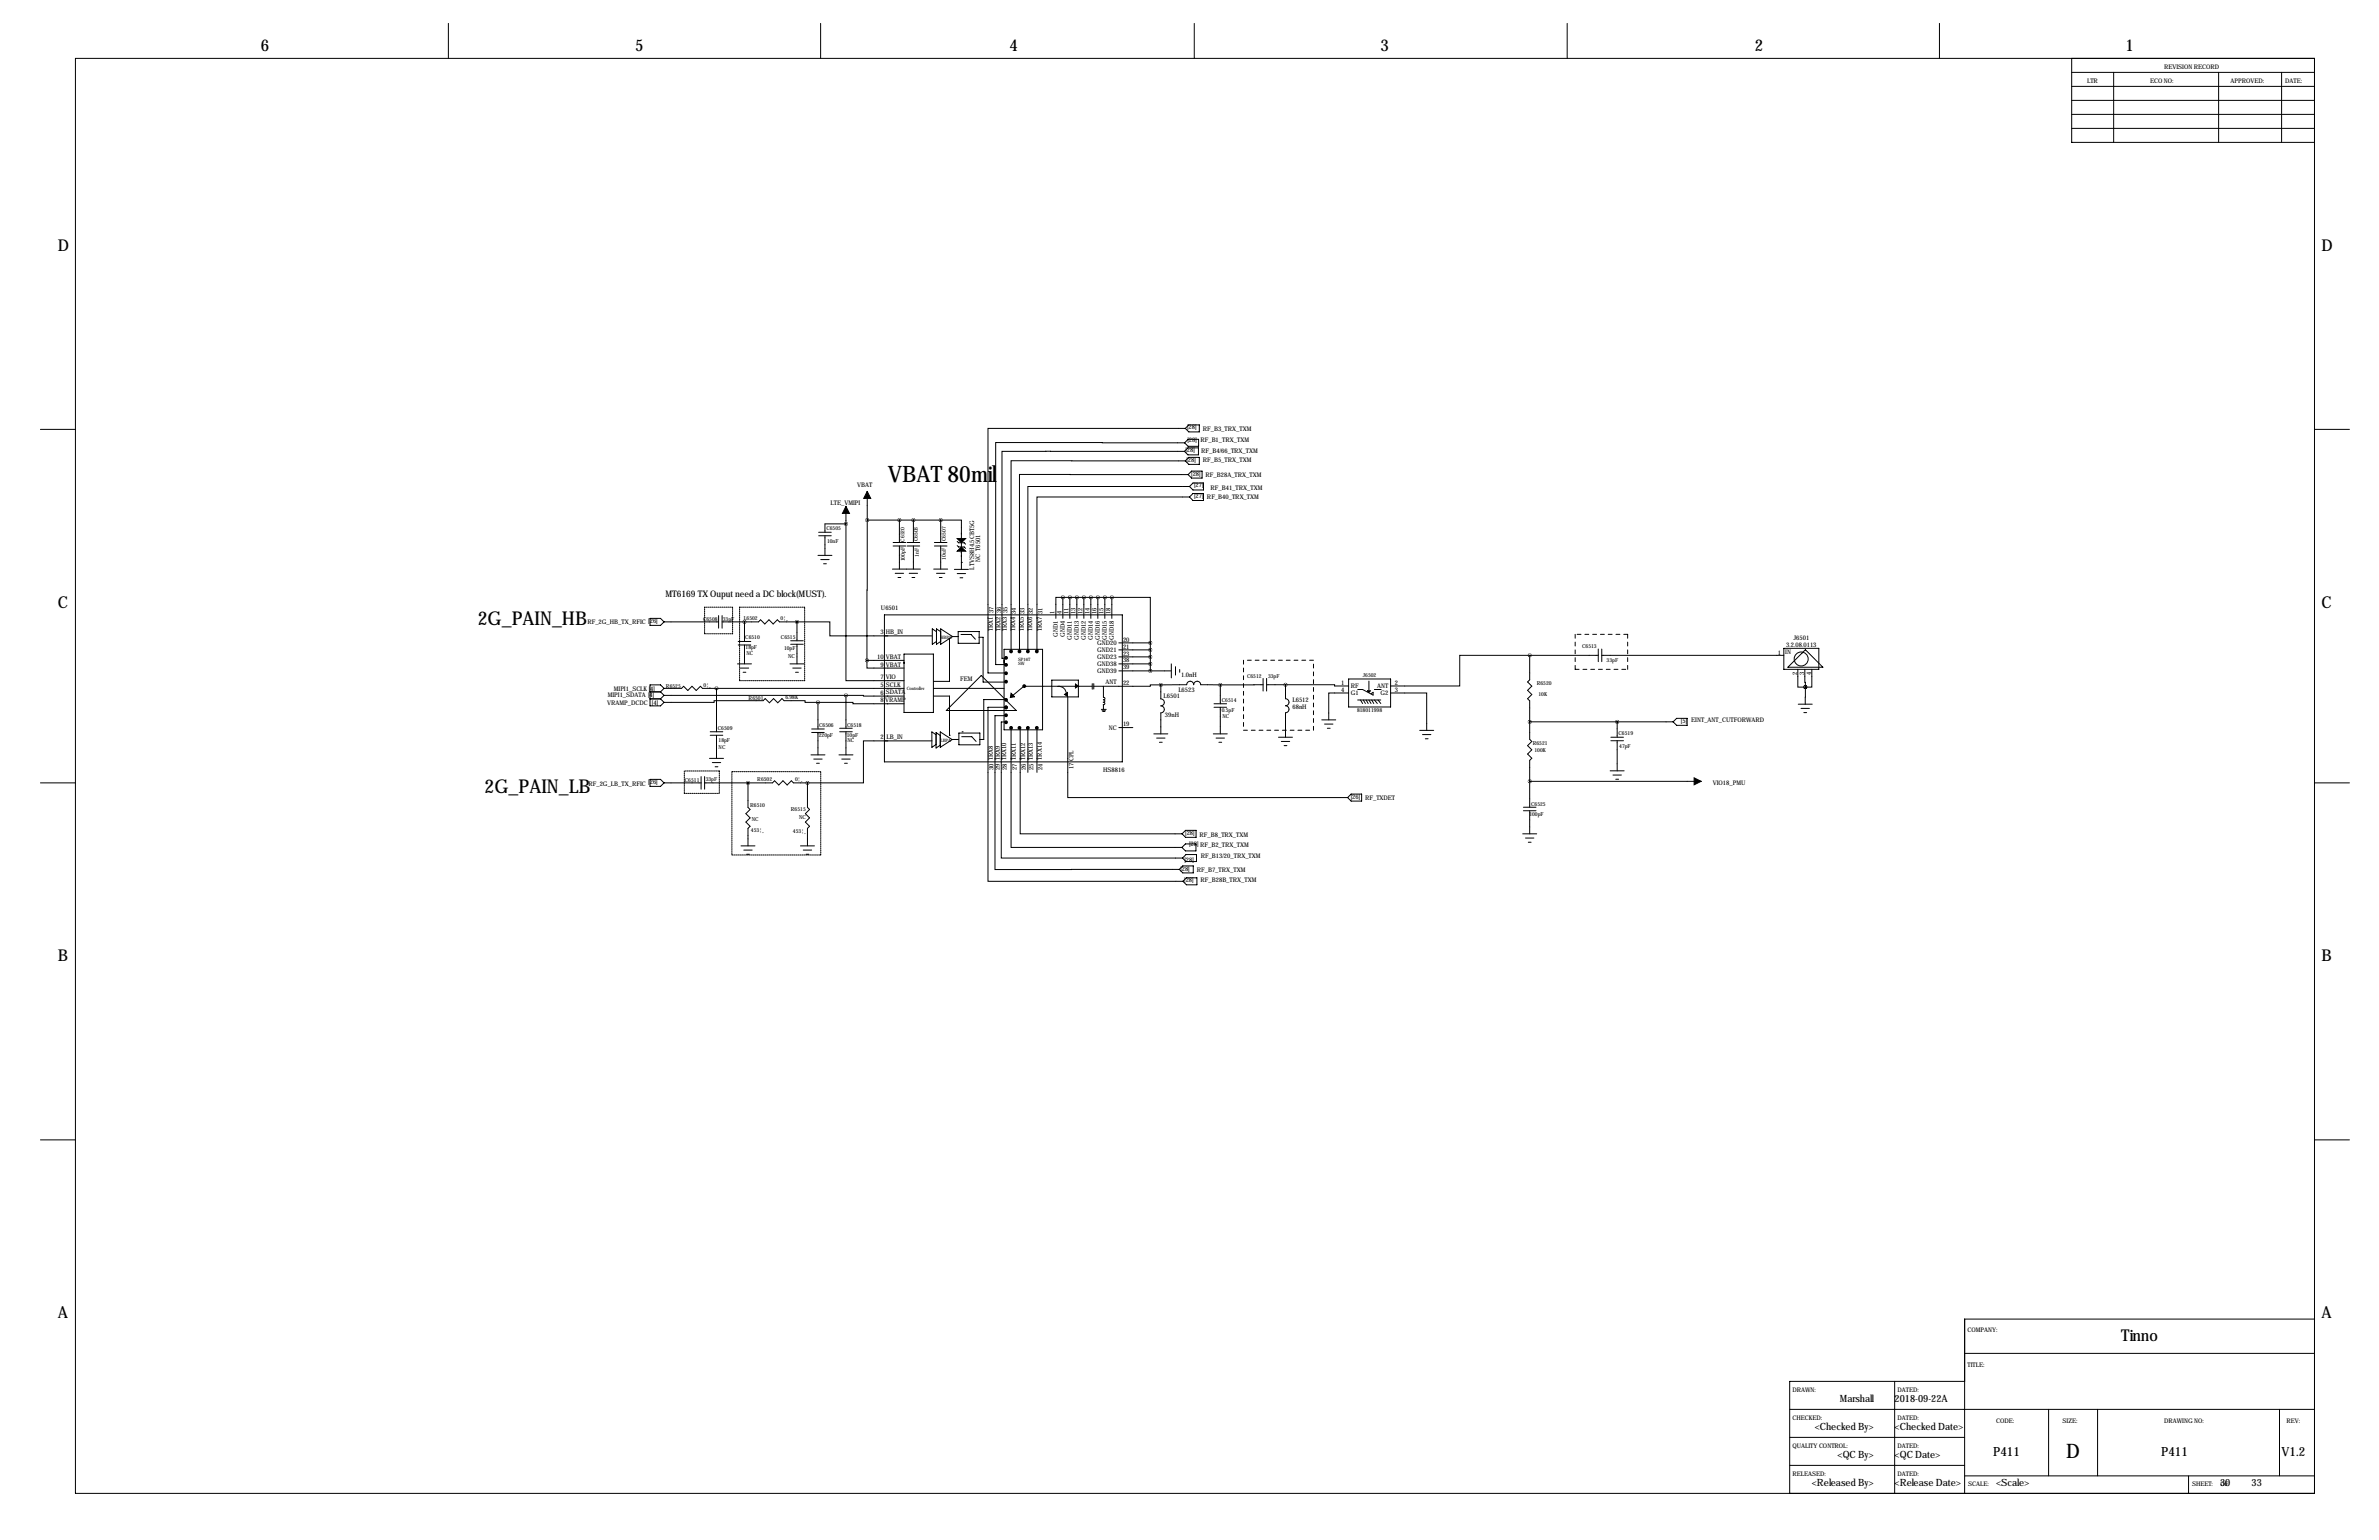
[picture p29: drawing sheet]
<svg xmlns="http://www.w3.org/2000/svg" width="864mm" height="559mm" viewBox="0 0 864 559" stroke-linecap="round" stroke-linejoin="round" font-family="sans-serif">
<defs><g id="words">
<text font-size="8.2" x="322.3" y="174.9">VBAT 80mil</text>
<text font-size="7.3" x="750.1" y="529.1">D</text>
<g font-size="6.9">
<text x="173.4" y="226.7">2G_PAIN_HB</text>
<text x="175.9" y="287.6">2G_PAIN_LB</text>
</g>
<g font-size="5.9">
<text x="94.7" y="18.6">6</text>
<text x="230.6" y="18.6">5</text>
<text x="366.5" y="18.6">4</text>
<text x="501.1" y="18.6">3</text>
<text x="637" y="18.6">2</text>
<text x="771.6" y="18.6">1</text>
<text x="21" y="91">D</text>
<text x="842.7" y="91">D</text>
<text x="21" y="220.6">C</text>
<text x="842.7" y="220.6">C</text>
<text x="21" y="348.8">B</text>
<text x="842.7" y="348.8">B</text>
<text x="21" y="478.4">A</text>
<text x="842.7" y="478.4">A</text>
<text x="770.1" y="486.7">Tinno</text>
</g>
<g font-size="4.6">
<text x="723.5" y="528.2">P411</text>
<text x="784.5" y="528.2">P411</text>
<text x="828.2" y="528.2">V1.2</text>
</g>
<g font-size="3.6">
<text x="667.9" y="508.8">Marshall</text>
<text x="687.8" y="508.8">2018-09-22A</text>
<text x="658.8" y="519">&lt;Checked By&gt;</text>
<text x="687.8" y="519">&lt;Checked Date&gt;</text>
<text x="667.1" y="529.1">&lt;QC By&gt;</text>
<text x="687.8" y="529.1">&lt;QC Date&gt;</text>
<text x="657.7" y="539.3">&lt;Released By&gt;</text>
<text x="687.8" y="539.3">&lt;Release Date&gt;</text>
<text x="724.6" y="539.3">&lt;Scale&gt;</text>
<text x="805.9" y="539.3">30</text>
<text x="817.3" y="539.3">33</text>
</g>
<text font-size="3.3" x="241.6" y="216.5">MT6169 TX Ouput need a DC block(MUST).</text>
<g font-size="2.3">
<text x="785.6" y="25">REVISION RECORD</text>
<text x="757.6" y="30.1">LTR</text>
<text x="780.5" y="30.1">ECO NO:</text>
<text x="809.7" y="30.1">APPROVED:</text>
<text x="829.5" y="30.1">DATE:</text>
<text x="430.9" y="155.7">[28]</text>
<text x="431.1" y="160.5">[28]</text>
<text x="435.8" y="160.5">RF_B1_TRX_TXM</text>
<text x="436.6" y="156.2">RF_B3_TRX_TXM</text>
<text x="430.4" y="164">[28]</text>
<text x="430.7" y="167.5">[28]</text>
<text x="436.1" y="164.3">RF_B4/66_TRX_TXM</text>
<text x="436.6" y="167.8">RF_B5_TRX_TXM</text>
<text x="432.4" y="172.7">[28]</text>
<text x="437.6" y="173.2">RF_B28A_TRX_TXM</text>
<text x="311.2" y="176.8">VBAT</text>
<text x="433.5" y="176.8">[27]</text>
<text x="439.4" y="177.8">RF_B41_TRX_TXM</text>
<text x="301.5" y="183.2">LTE_VMIPI</text>
<text x="433.5" y="180.6">[27]</text>
<text x="438.1" y="181.1">RF_B40_TRX_TXM</text>
<text x="353.6" y="206.7" transform="rotate(-90 353.6 206.7)">LTVS8H4.5CBT5G</text>
<text x="355.9" y="204" transform="rotate(-90 355.9 204)">NC T6501</text>
<text x="319.8" y="221.3">U6501</text>
<text x="213.2" y="226.4">RF_2G_HB_TX_RFIC [26]</text>
<text x="360.7" y="222.6" transform="rotate(-90 360.7 222.6)">37</text>
<text x="363.5" y="222.6" transform="rotate(-90 363.5 222.6)">36</text>
<text x="365.8" y="222.6" transform="rotate(-90 365.8 222.6)">35</text>
<text x="368.8" y="222.9" transform="rotate(-90 368.8 222.9)">34</text>
<text x="371.9" y="222.9" transform="rotate(-90 371.9 222.9)">33</text>
<text x="374.9" y="222.9" transform="rotate(-90 374.9 222.9)">32</text>
<text x="378.5" y="222.9" transform="rotate(-90 378.5 222.9)">31</text>
<text x="382.8" y="222.9" transform="rotate(-90 382.8 222.9)">1</text>
<text x="385.3" y="222.9" transform="rotate(-90 385.3 222.9)">4</text>
<text x="387.9" y="222.9" transform="rotate(-90 387.9 222.9)">11</text>
<text x="390.4" y="222.9" transform="rotate(-90 390.4 222.9)">13</text>
<text x="392.9" y="222.9" transform="rotate(-90 392.9 222.9)">12</text>
<text x="395.5" y="222.9" transform="rotate(-90 395.5 222.9)">14</text>
<text x="398" y="222.9" transform="rotate(-90 398 222.9)">16</text>
<text x="400.6" y="222.9" transform="rotate(-90 400.6 222.9)">15</text>
<text x="403.1" y="222.9" transform="rotate(-90 403.1 222.9)">18</text>
<text x="319.6" y="230.2">3</text>
<text x="321.6" y="230.2">HB_IN</text>
<text x="360.4" y="229" transform="rotate(-90 360.4 229)">TRX1</text>
<text x="363.2" y="229" transform="rotate(-90 363.2 229)">TRX2</text>
<text x="365.5" y="229" transform="rotate(-90 365.5 229)">TRX3</text>
<text x="368.6" y="229" transform="rotate(-90 368.6 229)">TRX4</text>
<text x="371.6" y="229" transform="rotate(-90 371.6 229)">TRX5</text>
<text x="374.7" y="229" transform="rotate(-90 374.7 229)">TRX6</text>
<text x="378.2" y="229" transform="rotate(-90 378.2 229)">TRX7</text>
<text x="384.1" y="231.1" transform="rotate(-90 384.1 231.1)">GND1</text>
<text x="386.6" y="231.1" transform="rotate(-90 386.6 231.1)">GND4</text>
<text x="389.1" y="232.3" transform="rotate(-90 389.1 232.3)">GND11</text>
<text x="391.7" y="232.3" transform="rotate(-90 391.7 232.3)">GND13</text>
<text x="394.2" y="232.3" transform="rotate(-90 394.2 232.3)">GND12</text>
<text x="396.8" y="232.3" transform="rotate(-90 396.8 232.3)">GND14</text>
<text x="399.3" y="232.3" transform="rotate(-90 399.3 232.3)">GND16</text>
<text x="401.8" y="232.3" transform="rotate(-90 401.8 232.3)">GND15</text>
<text x="404.4" y="232.3" transform="rotate(-90 404.4 232.3)">GND18</text>
<text x="407.7" y="232.8">20</text>
<text x="651" y="232.2">J6501</text>
<text x="318.4" y="239.1">10</text>
<text x="321.6" y="239.1">VBAT</text>
<text x="398.3" y="236.6">GND21</text>
<text x="398.3" y="234">GND20</text>
<text x="398.3" y="239.1">GND23</text>
<text x="407.7" y="235.3">21</text>
<text x="407.7" y="237.9">23</text>
<text x="645.3" y="237.5">1</text>
<text x="648.1" y="237.3">IN</text>
<text x="648.4" y="234.8">3.2.08.0113</text>
<text x="319.6" y="241.9">9</text>
<text x="321.6" y="241.9">VBAT</text>
<text x="398.3" y="244.2">GND39</text>
<text x="398.3" y="241.7">GND38</text>
<text x="407.7" y="242.9">39</text>
<text x="407.7" y="240.4">38</text>
<text x="428.8" y="245.6">1.0nH</text>
<text x="652.4" y="245.1" transform="rotate(-90 652.4 245.1)">2</text>
<text x="654.9" y="245.1" transform="rotate(-90 654.9 245.1)">3</text>
<text x="657.5" y="245.1" transform="rotate(-90 657.5 245.1)">4</text>
<text x="222.8" y="250.8">MIPI1_SCLK [4]</text>
<text x="319.6" y="246.5">7</text>
<text x="319.6" y="249.3">5</text>
<text x="321.6" y="246.5">VIO</text>
<text x="321.6" y="249.3">SCLK</text>
<text x="321.6" y="251.8">SDATA</text>
<text x="348.5" y="247">FEM</text>
<text x="401.3" y="248.3">ANT</text>
<text x="407.7" y="248.5">22</text>
<text x="427.7" y="251.2">L6523</text>
<text x="486.8" y="248.4">1</text>
<text x="486.8" y="251">4</text>
<text x="490.3" y="249.7">RF</text>
<text x="500" y="249.7">ANT</text>
<text x="506.3" y="248.4">2</text>
<text x="506.3" y="251">3</text>
<text x="220.4" y="255.9">VRAMP_DCDC</text>
<text x="220.6" y="253.1">MIPI1_SDATA [4]</text>
<text x="236.7" y="255.8">[4]</text>
<text x="319.6" y="254.9">8</text>
<text x="319.6" y="252.1">6</text>
<text x="321.3" y="254.6">VRAMP</text>
<text x="422.4" y="253.3">L6501</text>
<text x="469.2" y="254.8">L6512</text>
<text x="469.2" y="257.4">68nH</text>
<text x="490.3" y="252.2">G1</text>
<text x="501.1" y="252.2">G2</text>
<text x="407.7" y="263.5">19</text>
<text x="422.9" y="260">39nH</text>
<text x="610.2" y="262.2">[5]</text>
<text x="614" y="261.9">EINT_ANT_CUTFORWARD</text>
<text x="319.6" y="268.3">2</text>
<text x="321.8" y="268.1">LB_IN</text>
<text x="402.5" y="264.8">NC</text>
<text x="360.4" y="275.9" transform="rotate(-90 360.4 275.9)">TRX8</text>
<text x="363" y="275.9" transform="rotate(-90 363 275.9)">TRX9</text>
<text x="365.3" y="275.9" transform="rotate(-90 365.3 275.9)">TRX10</text>
<text x="368.8" y="275.9" transform="rotate(-90 368.8 275.9)">TRX11</text>
<text x="372.1" y="275.9" transform="rotate(-90 372.1 275.9)">TRX12</text>
<text x="374.9" y="275.9" transform="rotate(-90 374.9 275.9)">TRX13</text>
<text x="378.2" y="275.7" transform="rotate(-90 378.2 275.7)">TRX14</text>
<text x="360.7" y="279.3" transform="rotate(-90 360.7 279.3)">30</text>
<text x="363" y="279.3" transform="rotate(-90 363 279.3)">29</text>
<text x="365.5" y="279.3" transform="rotate(-90 365.5 279.3)">28</text>
<text x="369.1" y="279.3" transform="rotate(-90 369.1 279.3)">27</text>
<text x="372.4" y="279.3" transform="rotate(-90 372.4 279.3)">26</text>
<text x="375.2" y="279.3" transform="rotate(-90 375.2 279.3)">25</text>
<text x="378.5" y="279.3" transform="rotate(-90 378.5 279.3)">24</text>
<text x="389.6" y="276.2" transform="rotate(-90 389.6 276.2)">CPL</text>
<text x="389.6" y="279.1" transform="rotate(-90 389.6 279.1)">17</text>
<text x="400.5" y="280.2">HS8816</text>
<text x="213.6" y="285.3">RF_2G_LB_TX_RFIC</text>
<text x="235.3" y="284.6">[26]</text>
<text x="621.8" y="284.8">VIO18_PMU</text>
<text x="490.3" y="289.9">[26]</text>
<text x="495.6" y="290.4">RF_TXDET</text>
<text x="430.3" y="303.1">[28]</text>
<text x="435.5" y="303.6">RF_B8_TRX_TXM</text>
<text x="431.7" y="307">[28] RF_B2_TRX_TXM</text>
<text x="435.9" y="311.4">RF_B13/20_TRX_TXM</text>
<text x="428.5" y="316">[28]</text>
<text x="429.9" y="312.8">[28]</text>
<text x="434.4" y="316.2">RF_B7_TRX_TXM</text>
<text x="429.9" y="320.1">[28]</text>
<text x="435.8" y="320.2">RF_B28B_TRX_TXM</text>
<text x="714.2" y="483.5">COMPANY:</text>
<text x="714.2" y="496.2">TITLE:</text>
<text x="650.7" y="505.1">DRAWN:</text>
<text x="688.8" y="505.1">DATED:</text>
<text x="650.7" y="515.2">CHECKED:</text>
<text x="688.8" y="515.2">DATED:</text>
<text x="724.6" y="516.5">CODE:</text>
<text x="748.7" y="516.5">SIZE:</text>
<text x="785.6" y="516.5">DRAWING NO:</text>
<text x="830" y="516.5">REV:</text>
<text x="650.7" y="525.4">QUALITY CONTROL:</text>
<text x="688.8" y="525.4">DATED:</text>
<text x="650.7" y="535.5">RELEASED:</text>
<text x="688.8" y="535.5">DATED:</text>
<text x="714.5" y="539.3">SCALE:</text>
<text x="795.7" y="539.3">SHEET:</text>
<text x="806" y="539.3">OF</text>
</g>
<g font-size="2">
<text x="300" y="192.4">C6505</text>
<text x="300.2" y="197">10nF</text>
<text x="328.4" y="196.5" transform="rotate(-90 328.4 196.5)">C6520</text>
<text x="333.2" y="196.5" transform="rotate(-90 333.2 196.5)">C6503</text>
<text x="343.4" y="196.3" transform="rotate(-90 343.4 196.3)">C6507</text>
<text x="328.5" y="203.7" transform="rotate(-90 328.5 203.7)">100pF</text>
<text x="333.5" y="201.9" transform="rotate(-90 333.5 201.9)">1nF</text>
<text x="343.4" y="203.1" transform="rotate(-90 343.4 203.1)">10uF</text>
<text x="255.2" y="225.2">C6508</text>
<text x="262.4" y="225.3">33pF</text>
<text x="270" y="225">L6502</text>
<text x="283.4" y="225.1">0¦¸</text>
<text x="270.5" y="232">C6510</text>
<text x="283.5" y="231.7">C6515</text>
<text x="270.7" y="235.6">18pF</text>
<text x="270.9" y="237.7">NC</text>
<text x="284.6" y="235.8">10pF</text>
<text x="286.1" y="238.6">NC</text>
<text x="574.3" y="235.3">C6513</text>
<text x="452.7" y="246">C6512</text>
<text x="460.3" y="246">33pF</text>
<text x="494.7" y="245.8">J6502</text>
<text x="583.2" y="240.4">33pF</text>
<text x="241.7" y="249.6">R6525</text>
<text x="255.4" y="249.2">0¦¸</text>
<text x="557.8" y="248.6">R6520</text>
<text x="271.8" y="253.9">R6501</text>
<text x="285.1" y="253.6">6.98K</text>
<text x="443.6" y="254.7">C6514</text>
<text x="558.5" y="252.4">10K</text>
<text x="297.4" y="263.8">C6506</text>
<text x="307.5" y="263.8">C6518</text>
<text x="443.5" y="258.5">0.5pF</text>
<text x="443.8" y="260.6">NC</text>
<text x="492.6" y="258.5">818011998</text>
<text x="260.6" y="264.8">C6509</text>
<text x="260.9" y="269.3">18pF</text>
<text x="297.2" y="267.4">220pF</text>
<text x="307.4" y="267.3">10pF</text>
<text x="307.7" y="269.2">NC</text>
<text x="587.6" y="266.8">C6519</text>
<text x="260.9" y="271.6">NC</text>
<text x="556.4" y="270.2">R6521</text>
<text x="557" y="272.7">100K</text>
<text x="587.8" y="271.3">47pF</text>
<text x="248.6" y="283.7">C6511</text>
<text x="256.2" y="283.6">33pF</text>
<text x="274.9" y="283.5">R6502</text>
<text x="288.7" y="283.3">0¦¸</text>
<text x="272.3" y="292.8">R6510</text>
<text x="555.8" y="292.4">C6525</text>
<text x="272.9" y="297.9">NC</text>
<text x="287.1" y="294.1">R6515</text>
<text x="290.1" y="297.2">NC</text>
<text x="555.2" y="296.2">100pF</text>
<text x="272.6" y="301.8">453¦¸</text>
<text x="287.8" y="302.1">453¦¸</text>
</g>
<g font-size="1.6">
<text x="341.4" y="231.7">HBPA</text>
<text x="369.6" y="239.7">SP16T</text>
<text x="369.6" y="241.2">SW</text>
<text x="329.2" y="250.4">Controller</text>
<text x="341.4" y="269.1">LBPA</text>
</g>
<g font-size="1">
<text x="349.1" y="195.4" transform="rotate(-90 349.1 195.4)">+</text>
<text x="349.1" y="200.5" transform="rotate(-90 349.1 200.5)">+</text>
</g>
</g></defs>
<g fill="none" stroke="#000" stroke-width=".36">
<path d="M162.8 8.5v12.7M297.9 8.5v12.7M433.5 8.5v12.7M568.9 8.5v12.7M704 8.5v12.7M27.4 21.2h812.8v520.7h-812.8zM752 21.2v30.5h88.2M752 36.4h88.2M752 31.3h88.2M752 26.3h88.2M767.3 26.3v25.4M805.4 26.3v25.4"/>
<path d="M828.2 26.3v25.4M752 46.6h88.2M752 41.5h88.2M14.7 155.8h12.7M430.3 155.4h-71.7v88.8h6.1M430.3 155.4l1.2-1.2h3.9v2.5h-3.9zM431.3 159.4h3.8v2.6h-3.8l-1.3-1.3zM840.2 155.8h12.7M314.8 178.3v10.4M430 163.8h-66.3v75.1h1.6M430 163.8l1.2-1.3h3.9v2.5h-3.9zM430 160.7l-68.6-.1v80.5h3.9v.3"/>
<path d="M430.3 167.2h-63.3v68.6M431.3 172.2h-61.2v63.4M431.5 166h3.9v2.5h-3.9l-1.2-1.3zM431.8 176.5h-58.7v59.3h.3M431.8 176.5l1.3-1.2h3.8v2.5h-3.8zM432.6 170.9h3.8v2.6h-3.8l-1.3-1.3zM433.1 179.1h3.8v2.5h-3.8l-1.3-1.3zM297.2 194.4h4.6M297.2 193.1h4.6M299.5 194.4v7.1M307.1 190.1v56.9h21.1M307.1 190.1h-7.6v3"/>
<path d="M307.1 183.7v6.4M314.8 188.7l-.1 50.9M314.8 188.7h26.7M324.2 198.1h4.6M324.2 196.8h4.6M326.5 188.7v8.1M326.5 198.1v8.4M329.3 198.1h4.6M329.3 196.8h4.6M331.6 188.7v8.1M331.6 198.1v8.4M339.2 198.1h4.6"/>
<path d="M339.2 196.8h4.6M341.5 188.7h7.5v17.9M341.5 188.7v8.1M341.5 198.1v8.4M347.5 198l.5 .5h2l.5 .5M347.5 196.4l.5 .6h2l.5 .5M431.8 180.3h-55.4v55.5h.5M296.9 201.5h5.1M297.9 203h3.1M299 204.6h1M324 206.5h10.1M325 208h3"/>
<path d="M326 209.6h1M330 208h3.1M331.1 209.6h1M338.9 206.5h5.1M340 208h3M341 209.6h1M346.5 206.6h5M347.5 208.1h3M348.5 209.7h1M349 204.1h.1M385.8 216.8h-2.5v7.6M385.8 216.8v7.6"/>
<path d="M385.8 216.8h17.8M388.4 216.8v7.6M390.9 216.8v7.6M393.4 216.8v7.6M396 216.8v7.6M398.5 216.8v7.6M401.1 216.8v7.6M403.6 216.8h14v16.5M403.6 216.8v7.6M236 224.4h3.8l1.2 1.3-1.2 1.2h-3.8zM241 225.7h19.9M260.9 223.4v4.5"/>
<path d="M262.1 225.7h13.2l.8-.8 1.5 1.5 1.5-1.5 1.6 1.5 1.5-1.5 .8 .8h6.3M262.1 223.4v4.5M268 232.8h4.5M268 234h4.5M270.3 225.7v7.1M270.3 234v6.9M287 233.8h4.6M287 232.5h4.6M289.3 225.7h11.9v5h37.1M289.3 225.7v6.8M289.3 233.8v7.1M314.7 239.6v2.8h13.5"/>
<path d="M314.7 239.6h13.5M321.1 223.1h86.3v53.4h-86.3zM328.2 237.3h10.6v21.2h-10.6zM329.9 239.7h.1M340 229.2l-1.6-1v5.6l1.6-1M341.5 229.2l-1.5-1v5.6l1.5-1M341.5 228.2l4.3 2.8-4.3 2.8zM344.4 231.7h.3v15.5h-5.9M345.7 231h2.3M347.8 229.2h7.6v4.2h-7.6zM348.8 230.2h3.7l1.6 1.8M355.3 231.2h1.6v16.3h7.6"/>
<path d="M364.5 235.6h14v29.2h-14zM406.1 235.8h11.5M406.1 233.3h11.5M406.1 238.4h11.5M417.6 233.3v10.1M555.3 237.8h-25.4v11.1h-25.1M555.3 237.8h24.9M555.3 237.8v8.9l-.8 .7 1.6 1.6-1.6 1.5 1.6 1.5-1.6 1.5 .8 .8v14l.8 .7-1.6 1.6 1.6 1.5-1.6 1.5 1.6 1.5-.8 .8v17M580.2 235.5v4.6M581.5 237.8h66M581.5 235.5v4.6M647.5 235.3h12.7v7.6h-12.7z"/>
<path d="M236 251.1h3.8M236 253.6h3.8M239.8 251.1l1.2 1.2M239.8 253.6l1.2 1.3M241 254.9h18.2v-.6h17.8l.8-.8 1.5 1.5 1.5-1.5 1.5 1.5 1.6-1.5 .7 .8h7.7v.6h4.6M241 249.8h6.4l.8-.8 1.5 1.5 1.5-1.5 1.5 1.5 1.6-1.5 .7 .8h73.2M241 249.8l-1.2-1.3h-3.8v7.6h3.8l1.2-1.2M241 249.8l-1.2 1.3M241 252.3h66.1M241 252.3l-1.2 1.3M260.1 249.8v15.7M267.7 240.9h5.1"/>
<path d="M268.7 242.4h3.1M269.7 243.9h1.1M286.8 240.9h5M287.8 242.4h3M288.8 243.9h1M296.9 254.9h12.7v.5h18.6M296.9 254.9v9.6M307.1 252.3l21.1 .3M307.1 252.3v12M338.8 249.8h25.7M338.8 252.6h5.9v14.2h.2M343.5 257.8l12.7-12.7 12.7 12.7z"/>
<path d="M364.5 253.8h-7.4v14.5h-1.5M364.7 259.7h-3.5v55.8h66.9M364.7 256.6h-6.1v18.3M371.3 249.3l-4.5 3.8M381.8 246.8h9.7v6.1h-9.7zM384 249a2.79 2.79 0 0 1 3.1 2.9M387.6 252.8v36.6h101.6M396.5 248.1v2M396.5 249h-24.6v.3M397.1 248.1v1.9M399.8 257.4h1.8M400 257.9h1.3"/>
<path d="M400.3 258.2h.8M400.6 249v4.1M400.6 255.6v1.8M400.6 253a.46 .46 0 0 1 .5 .5 .46 .46 0 0 1-.6 .4 .45 .45 0 0 1 .6 .5 .45 .45 0 0 1-.6 .4 .47 .47 0 0 1 .6 .4 .47 .47 0 0 1-.6 .5M406.1 243.4h19.1M406.1 240.9h11.5M421.4 248.5v5.1a1.27 1.27 0 0 1 1.3 1.3 1.27 1.27 0 0 1-1.3 1.2 1.27 1.27 0 0 1 1.3 1.3 1.27 1.27 0 0 1-1.3 1.3v7.6M421.4 248.5h9.4a1.27 1.27 0 0 1 1.3-1.3 1.27 1.27 0 0 1 1.2 1.3 1.27 1.27 0 0 1 1.3-1.3 1.27 1.27 0 0 1 1.3 1.3h7.1M421.4 248.5h-3.8v.5h-20.6M425.2 240.9v5.1M426.7 241.9v3.1M428.2 242.9v1"/>
<path d="M440.7 256.6h4.6M440.7 255.4h4.6M443 248.5v6.9M443 256.6v9.7M458.5 248.5h-15.5M458.5 246.2v4.5M459.8 248.5h6.8M459.8 246.2v4.5M466.6 248.5v5a1.27 1.27 0 0 1 1.3 1.3 1.27 1.27 0 0 1-1.3 1.3 1.27 1.27 0 0 1 1.3 1.3 1.27 1.27 0 0 1-1.3 1.2v8.9M466.6 248.5h17.9v.4h5.1M489.6 251.5h-7.3v9.7M489.6 246.4h15.2v10.1h-15.2z"/>
<path d="M492.9 250.2h1.7l3.8 2v-1l-.7 .5M492.9 254h8.3M493.9 254l.7 1.3M494.9 254l.8 1.3M495.9 254l.8 1.3M496.4 250.7h1l-.5 .5zM496.9 254l.8 1.3M496.9 247.1v3.6M497.9 254l.8 1.3M499 250.2h2M499 254l1 1.3M500.2 254l1 1.3"/>
<path d="M501 250.2h.1M504.8 251.5h13.1v13.5M649 242.1l6.4-6.3 6.3 6.3zM652.6 242.9v6.4h2.8M652.8 255.5h5.1M653.8 257h3M654.8 258.6h1M655.2 242.9l.2 6.4M655.4 249.3h.1M655.4 249.3l-.1 6.2M657.7 242.9v6.4h-2.3M257.6 275.2h5"/>
<path d="M257.8 265.5h4.6M257.8 266.8h4.6M258.6 276.7h3M259.6 278.2h1M260.1 266.8v8.4M294.4 273.9h5.1M294.6 264.5h4.6M294.6 265.8h4.6M295.4 275.4h3M296.4 277h1M296.9 265.8v8.1M304.5 273.9h5.1"/>
<path d="M304.8 265.5h4.6M304.8 264.3h4.6M305.6 275.4h3M306.6 277h1M307.1 265.5v8.4M338.3 268.8h-24.9v15.3h-20.3M339.8 266.6l-1.5-1v5.6l1.5-1M341.3 265.6l4.3 2.8-4.3 2.8zM341.3 266.9l-1.5-1.1v5.6l1.5-1M345.7 268.3h2.3M348.1 266h7.6v4.3h-7.6zM349.1 267.3h3.7l1.5 1.7"/>
<path d="M349.2 265.5h.1M358.6 275.2v44.6h70.8M364.7 262h-1.2v49.4h65.8M367 264.5v43h62.1M370.1 264.3h.2v38.3h58.8M372.6 264.5h.5v15.8M376.4 264.5v15.8M406.1 264h5.1M418.8 266.3h5.1M419.9 267.8h3M420.9 269.3h1M440.4 266.3h5.1"/>
<path d="M441.5 267.8h3M442.5 269.3h1M464.1 267.5h5.1M465.1 269h3.1M466.1 270.6h1.1M479.8 261.2h5.1M480.8 262.7h3.1M481.8 264.3h1.1M515.4 265h5M516.4 266.5h3M517.4 268.1h1M555.3 261.9h52.1"/>
<path d="M584.5 279.7h5.1M584.8 268.8h4.5M584.8 267.5h4.5M587 261.9v5.6M587 268.8v10.9M607.4 261.9l1.2-1.2h3.8v2.5h-3.8zM14.7 284.1h12.7M236 282.8h3.8l1.2 1.3-1.2 1.2h-3.8zM241 284.1h13.5M254.5 281.8v4.6M255.8 284.1h24.6l.8-.8 1.5 1.5 1.5-1.5 1.6 1.5 1.5-1.5 .7 .8h5.1M255.8 281.8v4.6"/>
<path d="M271.5 284.1v8.9l.8 .7-1.5 1.5 1.5 1.6-1.5 1.5 1.5 1.5-.8 .8v6.3M293.1 284.1v8.9l.8 .7-1.5 1.5 1.5 1.6-1.5 1.5 1.5 1.5-.8 .8v6.3M490.5 288.1h3.8v2.6h-3.8l-1.3-1.3zM553 294.2h4.6M553 292.9h4.6M555.3 294.2v8.4M555.3 283.5h62.2M585.5 281.2h3.1M586.5 282.8h1.1M840.2 284.1h12.7M269 306.9h5.1M270 308.5h3"/>
<path d="M271 310h1M290.6 306.9h5.1M291.6 308.5h3M292.6 310h1M429.4 314.2h3.8v2.5h-3.8l-1.3-1.2zM430.3 306.2h3.8v2.6h-3.8l-1.2-1.3zM430.4 301.3h3.8v2.5h-3.8l-1.3-1.2zM430.5 310.1h3.8v2.5h-3.8l-1.2-1.2zM430.7 318.5h3.8v2.6h-3.8l-1.3-1.3zM552.8 302.6h5M553.8 304.1h3M554.8 305.6h1"/>
<path d="M14.7 413.6h12.7M840.2 413.6h12.7M840.2 478.6h-127v63.3M713.2 491.1h127M649.7 511.4h190.5M687.8 501.2v40.7M713.2 501.2h-63.5v40.7M743.7 511.4v24.1M761.4 511.4v24.1M827.5 511.4v24.1M649.7 531.7h63.5M649.7 521.6h63.5"/>
<path d="M713.2 535.5h127M794.5 535.5v6.4"/>
<circle cx="653.8" cy="239.1" r="2.54"/>
</g>
<g fill="none" stroke="#000" stroke-width=".36" stroke-dasharray=".4 .4">
<path d="M255.8 220.3v9.7M255.8 230h10.1M265.9 230v-9.7M265.9 220.3h-10.1M268.5 220.3v26.7M292.1 220.3h-23.6M268.5 247h23.6M292.1 247v-26.7M248.4 279.8v8.1M261.1 279.8h-12.7M248.4 287.9h12.7M261.1 287.9v-8.1"/>
<path d="M265.7 280v30.2M297.9 280h-32.2M265.7 310.2h32.2M297.9 310.2v-30.2"/>
</g>
<path d="M451.4 239.6v25.4M476.8 239.6h-25.4M571.8 230.2v12.7M590.9 230.2h-19.1M571.8 242.9h19.1M590.9 242.9v-12.7M451.4 265h25.4M476.8 265v-25.4" fill="none" stroke="#000" stroke-width=".36" stroke-dasharray="1.4 1.4"/>
<path d="M314.8 178.3l1.3 2.5h-2.6zM307.1 183.7l1.3 2.6h-2.6zM347.5 200l1.5-1.5 1.5 1.5zM347.5 195.4h3l-1.5 1.6zM367 251.6l1.3 1.2-1.5 .3zM386.4 252l1.1-.7v1.4zM390.4 248.2l1.1 .8-1.1 .6zM615 282.2l2.5 1.3-2.5 1.3z" fill="#000" stroke="#000" stroke-width=".36"/>
<g fill="none" stroke="#000" stroke-width=".66">
<circle cx="365.2" cy="238.7" r=".36"/>
<circle cx="367" cy="236.4" r=".36"/>
<circle cx="370.1" cy="236.4" r=".36"/>
<circle cx="373.1" cy="236.4" r=".36"/>
<circle cx="376.4" cy="236.4" r=".36"/>
<circle cx="365.2" cy="247.3" r=".36"/>
<circle cx="365.2" cy="259.5" r=".36"/>
<circle cx="365.2" cy="244.3" r=".36"/>
<circle cx="365.2" cy="256.7" r=".36"/>
<circle cx="365.2" cy="253.9" r=".36"/>
<circle cx="365.2" cy="241.2" r=".36"/>
<circle cx="371.8" cy="249" r=".36"/>
<circle cx="365.2" cy="262.1" r=".36"/>
<circle cx="367" cy="264.1" r=".36"/>
<circle cx="370.1" cy="264.1" r=".36"/>
<circle cx="373.1" cy="264.1" r=".36"/>
<circle cx="376.4" cy="264.1" r=".36"/>
</g>
<path d="M270.2 225.7a.05 .05 0 0 0 .1 0 .05 .05 0 0 0-.1 0zM271.5 284.1a.05 .05 0 0 0 .1 0 .05 .05 0 0 0-.1 0zM293.1 284.1a.05 .05 0 0 0 .1 0 .05 .05 0 0 0-.1 0zM307 190.1a.05 .05 0 0 0 .1 0 .05 .05 0 0 0-.1 0zM289.3 225.7a.05 .05 0 0 0 .1 0 .05 .05 0 0 0-.1 0zM307 252.3a.05 .05 0 0 0 .1 0 .05 .05 0 0 0-.1 0zM417.5 240.9a.05 .05 0 0 0 .1 0 .05 .05 0 0 0-.1 0zM417.5 238.4a.05 .05 0 0 0 .1 0 .05 .05 0 0 0-.1 0zM417.5 235.8a.05 .05 0 0 0 .1 0 .05 .05 0 0 0-.1 0zM385.8 216.8a.05 .05 0 0 0 .1 0 .05 .05 0 0 0-.1 0zM401 216.8a.05 .05 0 0 0 .1 0 .05 .05 0 0 0-.1 0zM398.5 216.8a.05 .05 0 0 0 .1 0 .05 .05 0 0 0-.1 0zM395.9 216.8a.05 .05 0 0 0 .1 0 .05 .05 0 0 0-.1 0zM393.4 216.8a.05 .05 0 0 0 .1 0 .05 .05 0 0 0-.1 0zM390.9 216.8a.05 .05 0 0 0 .1 0 .05 .05 0 0 0-.1 0zM388.3 216.8a.05 .05 0 0 0 .1 0 .05 .05 0 0 0-.1 0zM417.5 243.4a.05 .05 0 0 0 .1 0 .05 .05 0 0 0-.1 0zM403.6 216.8a.05 .05 0 0 0 .1 0 .05 .05 0 0 0-.1 0zM417.5 233.3a.05 .05 0 0 0 .1 0 .05 .05 0 0 0-.1 0zM314.7 239.6a.05 .05 0 0 0 .1 0 .05 .05 0 0 0-.1 0zM314.8 188.7a.05 .05 0 0 0 .1 0 .05 .05 0 0 0-.1 0zM331.5 188.7a.05 .05 0 0 0 .1 0 .05 .05 0 0 0-.1 0zM326.4 188.7a.05 .05 0 0 0 .1 0 .05 .05 0 0 0-.1 0zM296.9 254.9a.05 .05 0 0 0 .1 0 .05 .05 0 0 0-.1 0zM421.3 248.5a.05 .05 0 0 0 .1 0 .05 .05 0 0 0-.1 0zM341.4 188.7a.05 .05 0 0 0 .1 0 .05 .05 0 0 0-.1 0zM555.2 283.5a.05 .05 0 0 0 .1 0 .05 .05 0 0 0-.1 0zM555.2 261.9a.05 .05 0 0 0 .1 0 .05 .05 0 0 0-.1 0zM587 261.9a.05 .05 0 0 0 .1 0 .05 .05 0 0 0-.1 0zM555.2 237.8a.05 .05 0 0 0 .1 0 .05 .05 0 0 0-.1 0zM442.9 248.5a.05 .05 0 0 0 .1 0 .05 .05 0 0 0-.1 0zM466.6 248.5a.05 .05 0 0 0 .1 0 .05 .05 0 0 0-.1 0zM655.3 249.3a.05 .05 0 0 0 .1 0 .05 .05 0 0 0-.1 0zM655.3 249.3a.05 .05 0 0 0 .1 0 .05 .05 0 0 0-.1 0z" fill="#000" stroke="#000" stroke-width="1.3"/>
<use href="#words"/>
</svg>
